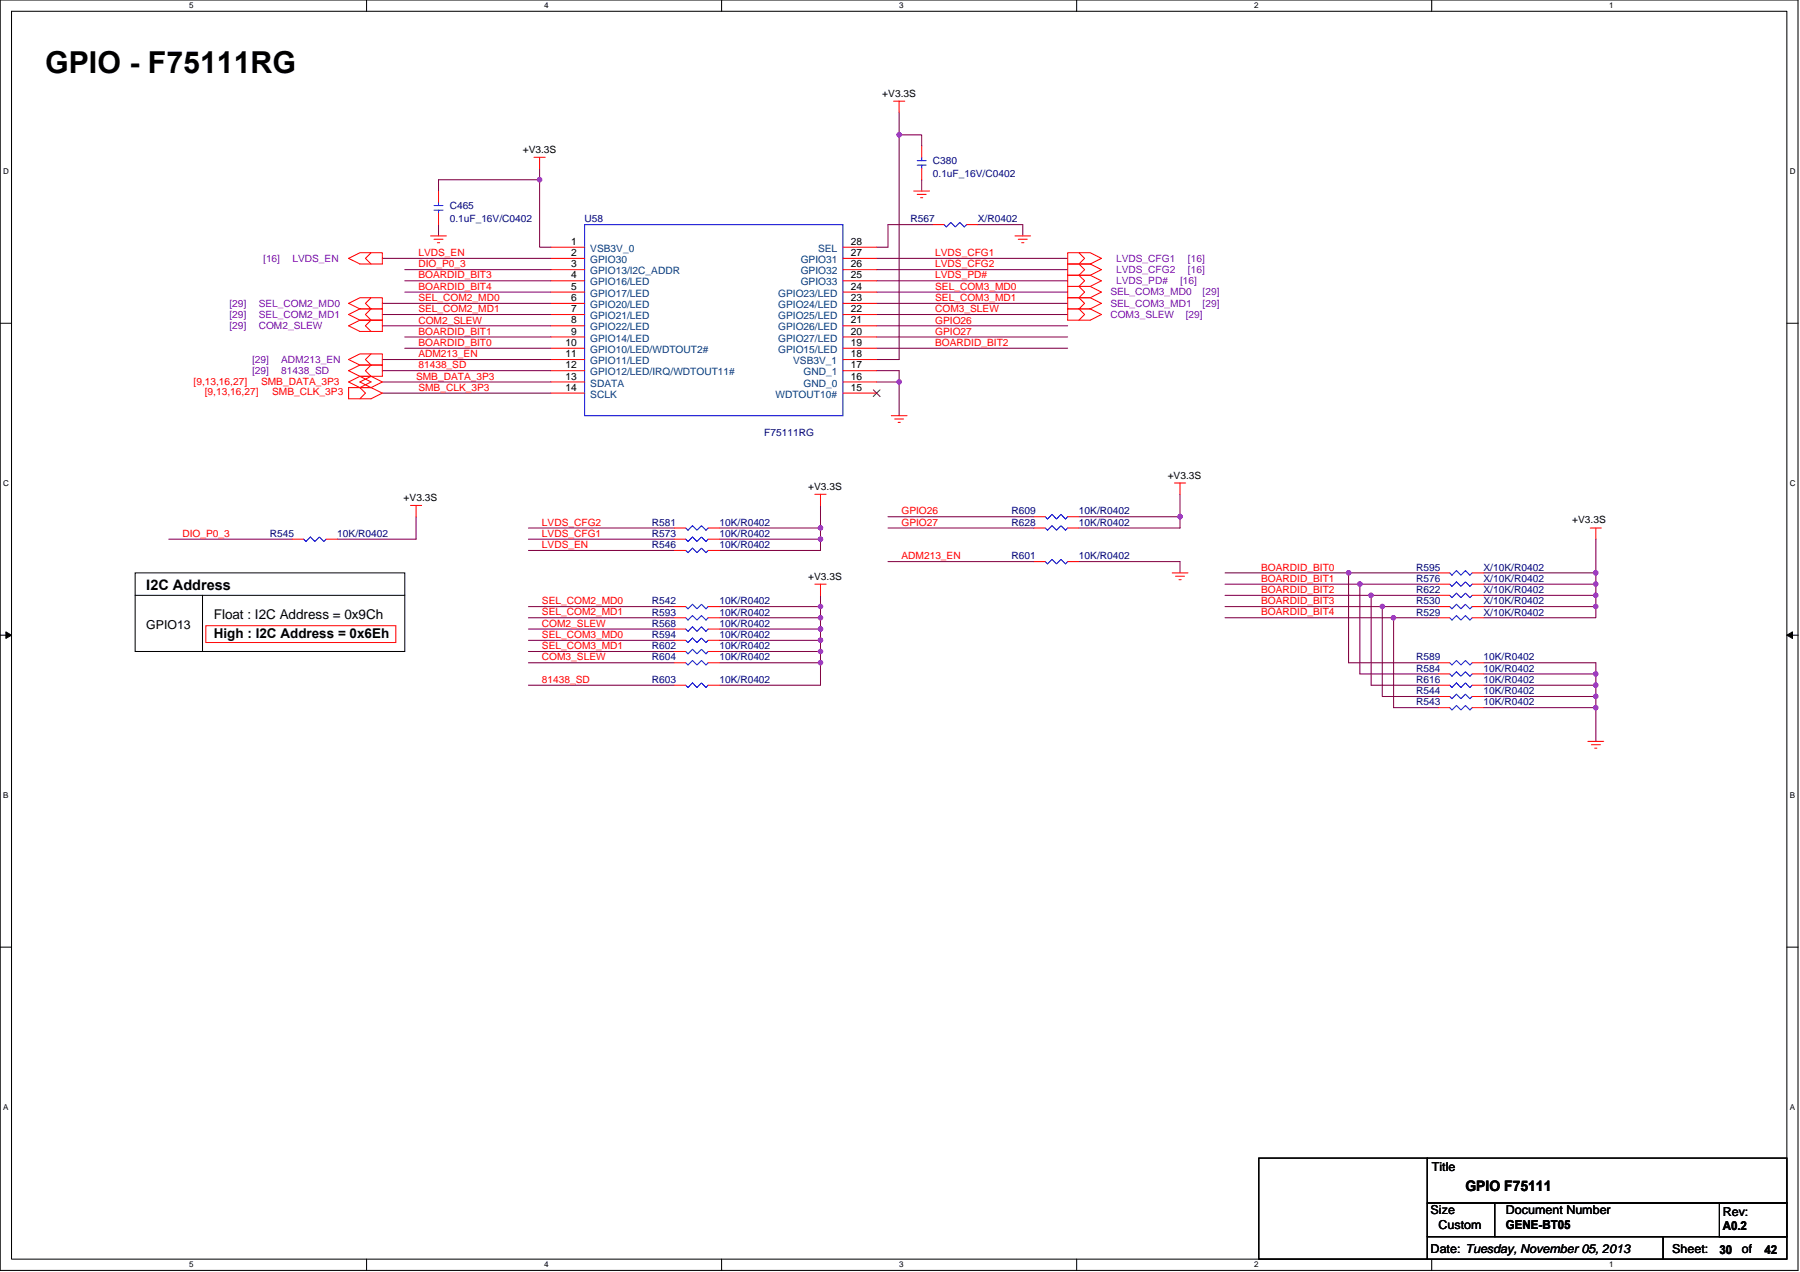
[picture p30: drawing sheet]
<svg xmlns="http://www.w3.org/2000/svg" width="297mm" height="210mm" viewBox="0 0 297 210" stroke-linecap="round" stroke-linejoin="round" font-family="sans-serif">
<defs><g id="words">
<text font-size="5" x="7.5" y="12.1">GPIO - F75111RG</text>
<g font-size="2.4">
<text x="24.1" y="97.3">I2C Address</text>
<text x="241.8" y="196.6">GPIO F75111</text>
</g>
<g font-size="2.2">
<text x="35.3" y="105.3">High : I2C Address = 0x6Eh</text>
<text x="35.3" y="102.1">Float : I2C Address = 0x9Ch</text>
</g>
<g font-size="2">
<text x="24.1" y="103.8">GPIO13</text>
<text x="236.3" y="193.4">Title</text>
<text x="236.1" y="200.4">Size</text>
<text x="237.4" y="202.8">Custom</text>
<text x="248.5" y="200.4">Document Number</text>
<text x="248.5" y="202.9">GENE-BT05</text>
<text x="284.3" y="200.8">Rev:</text>
<text x="284.3" y="203.1">A0.2</text>
<text x="236.1" y="206.9">Date: Tuesday, November 05, 2013</text>
<text x="275.9" y="206.9">Sheet:</text>
<text x="283.7" y="207">30</text>
<text x="287.4" y="206.9">of</text>
<text x="291.2" y="207">42</text>
</g>
<g font-size="1.7">
<text x="145.6" y="16">+V3.3S</text>
<text x="86.3" y="25.2">+V3.3S</text>
<text x="94.3" y="40.4">1</text>
<text x="140.4" y="40.4">28</text>
<text x="94.3" y="42.2">2</text>
<text x="94.3" y="44.1">3</text>
<text x="94.3" y="46">4</text>
<text x="94.3" y="47.8">5</text>
<text x="140.4" y="47.8">24</text>
<text x="140.4" y="46">25</text>
<text x="140.4" y="44.1">26</text>
<text x="140.4" y="42.2">27</text>
<text x="94.3" y="49.7">6</text>
<text x="94.3" y="51.5">7</text>
<text x="94.3" y="53.4">8</text>
<text x="140.4" y="53.4">21</text>
<text x="140.4" y="51.5">22</text>
<text x="140.4" y="49.7">23</text>
<text x="93.3" y="57.1">10</text>
<text x="93.3" y="58.9">11</text>
<text x="94.3" y="55.2">9</text>
<text x="140.4" y="57.1">19</text>
<text x="140.4" y="55.2">20</text>
<text x="140.4" y="58.9">18</text>
<text x="93.3" y="60.8">12</text>
<text x="93.3" y="62.7">13</text>
<text x="93.3" y="64.5">14</text>
<text x="140.4" y="62.7">16</text>
<text x="140.4" y="60.8">17</text>
<text x="140.4" y="64.5">15</text>
<text x="66.6" y="82.7">+V3.3S</text>
<text x="133.4" y="80.9">+V3.3S</text>
<text x="192.7" y="79">+V3.3S</text>
<text x="259.5" y="86.4">+V3.3S</text>
<text x="133.4" y="95.7">+V3.3S</text>
</g>
<g font-size="1.7" fill="#000080">
<text x="153.9" y="27.1">C380</text>
<text x="153.9" y="29.3">0.1uF_16V/C0402</text>
<text x="74.2" y="34.5">C465</text>
<text x="74.2" y="36.7">0.1uF_16V/C0402</text>
<text x="96.5" y="36.7">U58</text>
<text x="150.2" y="36.7">R567</text>
<text x="161.4" y="36.7">X/R0402</text>
<text x="126.1" y="71.9">F75111RG</text>
<text x="44.6" y="88.6">R545</text>
<text x="55.7" y="88.6">10K/R0402</text>
<text x="107.6" y="86.8">R581</text>
<text x="107.6" y="88.6">R573</text>
<text x="118.7" y="86.8">10K/R0402</text>
<text x="118.7" y="88.6">10K/R0402</text>
<text x="166.9" y="86.8">R628</text>
<text x="166.9" y="84.9">R609</text>
<text x="178" y="86.8">10K/R0402</text>
<text x="178" y="84.9">10K/R0402</text>
<text x="107.6" y="90.5">R546</text>
<text x="118.7" y="90.5">10K/R0402</text>
<text x="166.9" y="92.4">R601</text>
<text x="178" y="92.4">10K/R0402</text>
<text x="233.7" y="94.2">R595</text>
<text x="244.8" y="94.2">X/10K/R0402</text>
<text x="107.6" y="101.6">R593</text>
<text x="107.6" y="99.8">R542</text>
<text x="118.7" y="101.6">10K/R0402</text>
<text x="118.7" y="99.8">10K/R0402</text>
<text x="233.7" y="99.8">R530</text>
<text x="233.7" y="101.6">R529</text>
<text x="233.7" y="96.1">R576</text>
<text x="233.7" y="97.9">R622</text>
<text x="244.8" y="99.8">X/10K/R0402</text>
<text x="244.8" y="101.6">X/10K/R0402</text>
<text x="244.8" y="96.1">X/10K/R0402</text>
<text x="244.8" y="97.9">X/10K/R0402</text>
<text x="107.6" y="105.3">R594</text>
<text x="107.6" y="107.2">R602</text>
<text x="107.6" y="103.5">R568</text>
<text x="118.7" y="105.3">10K/R0402</text>
<text x="118.7" y="107.2">10K/R0402</text>
<text x="118.7" y="103.5">10K/R0402</text>
<text x="107.6" y="112.7">R603</text>
<text x="107.6" y="109">R604</text>
<text x="118.7" y="112.7">10K/R0402</text>
<text x="118.7" y="109">10K/R0402</text>
<text x="233.7" y="109">R589</text>
<text x="233.7" y="110.9">R584</text>
<text x="233.7" y="112.7">R616</text>
<text x="244.8" y="109">10K/R0402</text>
<text x="244.8" y="110.9">10K/R0402</text>
<text x="244.8" y="112.7">10K/R0402</text>
<text x="233.7" y="114.6">R544</text>
<text x="233.7" y="116.5">R543</text>
<text x="244.8" y="114.6">10K/R0402</text>
<text x="244.8" y="116.5">10K/R0402</text>
</g>
<g font-size="1.7" fill="#004080">
<text x="97.4" y="41.6">VSB3V_0</text>
<text x="135" y="41.6">SEL</text>
<text x="97.4" y="43.4">GPIO30</text>
<text x="97.4" y="45.3">GPIO13/I2C_ADDR</text>
<text x="97.4" y="47.1">GPIO16/LED</text>
<text x="132.1" y="47.1">GPIO33</text>
<text x="132.1" y="45.3">GPIO32</text>
<text x="132.1" y="43.4">GPIO31</text>
<text x="97.4" y="49">GPIO17/LED</text>
<text x="97.4" y="50.8">GPIO20/LED</text>
<text x="97.4" y="52.7">GPIO21/LED</text>
<text x="128.4" y="52.7">GPIO25/LED</text>
<text x="128.4" y="50.8">GPIO24/LED</text>
<text x="128.4" y="49">GPIO23/LED</text>
<text x="97.4" y="54.5">GPIO22/LED</text>
<text x="97.4" y="56.4">GPIO14/LED</text>
<text x="97.4" y="58.3">GPIO10/LED/WDTOUT2#</text>
<text x="128.4" y="58.3">GPIO15/LED</text>
<text x="128.4" y="56.4">GPIO27/LED</text>
<text x="128.4" y="54.5">GPIO26/LED</text>
<text x="97.4" y="60.1">GPIO11/LED</text>
<text x="97.4" y="62">GPIO12/LED/IRQ/WDTOUT11#</text>
<text x="97.4" y="63.8">SDATA</text>
<text x="97.4" y="65.7">SCLK</text>
<text x="128" y="65.7">WDTOUT10#</text>
<text x="130.9" y="60.1">VSB3V_1</text>
<text x="132.6" y="63.8">GND_0</text>
<text x="132.6" y="62">GND_1</text>
</g>
<g font-size="1.7" fill="#8000ff">
<text x="43.4" y="43.2">[16]</text>
<text x="48.3" y="43.2">LVDS_EN</text>
<text x="184.2" y="46.9">LVDS_PD#</text>
<text x="184.2" y="43.2">LVDS_CFG1</text>
<text x="184.2" y="45.1">LVDS_CFG2</text>
<text x="194.7" y="46.9">[16]</text>
<text x="196" y="43.2">[16]</text>
<text x="196" y="45.1">[16]</text>
<text x="37.9" y="50.6">[29]</text>
<text x="37.9" y="52.5">[29]</text>
<text x="42.7" y="50.6">SEL_COM2_MD0</text>
<text x="42.7" y="52.5">SEL_COM2_MD1</text>
<text x="183.2" y="48.8">SEL_COM3_MD0</text>
<text x="183.2" y="50.6">SEL_COM3_MD1</text>
<text x="183.2" y="52.5">COM3_SLEW</text>
<text x="195.7" y="52.5">[29]</text>
<text x="198.5" y="48.8">[29]</text>
<text x="198.5" y="50.6">[29]</text>
<text x="37.9" y="54.3">[29]</text>
<text x="41.6" y="59.9">[29]</text>
<text x="42.7" y="54.3">COM2_SLEW</text>
<text x="46.4" y="59.9">ADM213_EN</text>
<text x="41.6" y="61.7">[29]</text>
<text x="46.4" y="61.7">81438_SD</text>
</g>
<g font-size="1.7" fill="#f00">
<text x="69" y="44.1">DIO_P0_3</text>
<text x="69" y="42.3">LVDS_EN</text>
<text x="69" y="46">BOARDID_BIT3</text>
<text x="69" y="47.8">BOARDID_BIT4</text>
<text x="154.3" y="42.3">LVDS_CFG1</text>
<text x="154.3" y="46">LVDS_PD#</text>
<text x="154.3" y="44.1">LVDS_CFG2</text>
<text x="154.3" y="47.8">SEL_COM3_MD0</text>
<text x="69" y="53.4">COM2_SLEW</text>
<text x="69" y="49.7">SEL_COM2_MD0</text>
<text x="69" y="51.5">SEL_COM2_MD1</text>
<text x="154.3" y="51.5">COM3_SLEW</text>
<text x="154.3" y="49.7">SEL_COM3_MD1</text>
<text x="154.3" y="53.4">GPIO26</text>
<text x="69" y="59">ADM213_EN</text>
<text x="69" y="57.1">BOARDID_BIT0</text>
<text x="69" y="55.2">BOARDID_BIT1</text>
<text x="154.3" y="55.2">GPIO27</text>
<text x="154.3" y="57.1">BOARDID_BIT2</text>
<text x="31.9" y="63.6">[9,13,16,27]</text>
<text x="33.8" y="65.3">[9,13,16,27]</text>
<text x="43.1" y="63.6">SMB_DATA_3P3</text>
<text x="44.9" y="65.3">SMB_CLK_3P3</text>
<text x="68.7" y="62.7">SMB_DATA_3P3</text>
<text x="69" y="60.8">81438_SD</text>
<text x="69" y="64.5">SMB_CLK_3P3</text>
<text x="30.1" y="88.6">DIO_P0_3</text>
<text x="89.4" y="88.6">LVDS_CFG1</text>
<text x="89.4" y="86.8">LVDS_CFG2</text>
<text x="148.8" y="84.9">GPIO26</text>
<text x="148.8" y="86.8">GPIO27</text>
<text x="89.4" y="90.5">LVDS_EN</text>
<text x="148.8" y="92.3">ADM213_EN</text>
<text x="208.1" y="94.2">BOARDID_BIT0</text>
<text x="89.4" y="101.6">SEL_COM2_MD1</text>
<text x="89.4" y="99.8">SEL_COM2_MD0</text>
<text x="208.1" y="96.1">BOARDID_BIT1</text>
<text x="208.1" y="97.9">BOARDID_BIT2</text>
<text x="208.1" y="99.8">BOARDID_BIT3</text>
<text x="208.1" y="101.6">BOARDID_BIT4</text>
<text x="89.4" y="105.3">SEL_COM3_MD0</text>
<text x="89.4" y="103.5">COM2_SLEW</text>
<text x="89.4" y="107.2">SEL_COM3_MD1</text>
<text x="89.4" y="109">COM3_SLEW</text>
<text x="89.4" y="112.7">81438_SD</text>
</g>
<g font-size="1.3">
<text x="31.2" y="1.4">5</text>
<text x="89.8" y="1.4">4</text>
<text x="148.4" y="1.4">3</text>
<text x="207" y="1.4">2</text>
<text x="265.6" y="1.4">1</text>
<text x=".5" y="28.8">D</text>
<text x="295.3" y="28.8">D</text>
<text x=".5" y="80.3">C</text>
<text x="295.3" y="80.3">C</text>
<text x=".5" y="131.8">B</text>
<text x="295.3" y="131.8">B</text>
<text x=".5" y="183.3">A</text>
<text x="295.3" y="183.3">A</text>
<text x="31.2" y="209.2">5</text>
<text x="89.8" y="209.2">4</text>
<text x="148.4" y="209.2">3</text>
<text x="207" y="209.2">2</text>
<text x="265.6" y="209.2">1</text>
</g>
</g></defs>
<path d="M0 0h296.7v209.7h-296.7zM1.9 1.9h293v206h-293z" fill="none" stroke="#000" stroke-width=".17"/>
<g fill="#fff">
<path d="M31.2 .2h.7v1.5h-.7z"/>
<path d="M31.2 208h.7v1.5h-.7z"/>
</g>
<path d="M60.5 0v1.9M60.5 207.9v1.8" fill="none" stroke="#000" stroke-width=".17"/>
<g fill="#fff">
<path d="M89.8 .2h.7v1.5h-.7z"/>
<path d="M89.8 208h.7v1.5h-.7z"/>
</g>
<path d="M119.1 0v1.9M119.1 207.9v1.8" fill="none" stroke="#000" stroke-width=".17"/>
<g fill="#fff">
<path d="M148.4 .2h.7v1.5h-.7z"/>
<path d="M148.4 208h.7v1.5h-.7z"/>
</g>
<path d="M177.7 0v1.9M177.7 207.9v1.8" fill="none" stroke="#000" stroke-width=".17"/>
<g fill="#fff">
<path d="M207 .2h.7v1.5h-.7z"/>
<path d="M207 208h.7v1.5h-.7z"/>
</g>
<path d="M236.3 0v1.9M236.3 207.9v1.8" fill="none" stroke="#000" stroke-width=".17"/>
<g fill="#fff">
<path d="M265.6 .2h.7v1.5h-.7z"/>
<path d="M265.6 208h.7v1.5h-.7z"/>
<path d="M.5 27.6h1v1.5h-1z"/>
<path d="M295.3 27.6h1v1.5h-1z"/>
<path d="M.5 79.1h1v1.5h-1z"/>
<path d="M295.3 79.1h1v1.5h-1z"/>
</g>
<path d="M0 53.4h1.9M294.9 53.4h1.8" fill="none" stroke="#000" stroke-width=".17"/>
<g fill="#fff">
<path d="M.5 130.6h.9v1.5h-.9z"/>
<path d="M295.3 130.6h.9v1.5h-.9z"/>
</g>
<path d="M0 104.9h1.9M294.9 104.9h1.8" fill="none" stroke="#000" stroke-width=".17"/>
<path d="M1 104.3l.9 .6-.9 .5zM294.9 104.9l.9-.6v1.1z" fill="#000" stroke="#000" stroke-width=".17"/>
<g fill="#fff">
<path d="M.5 182.1h.9v1.5h-.9z"/>
<path d="M295.3 182.1h.9v1.5h-.9z"/>
</g>
<path d="M22.3 94.6h44.5v12.9h-44.5zM22.3 98.3h44.5M33.4 98.3v9.2M0 156.4h1.9M294.9 156.4h1.8M207.7 191.2h27.8v16.7h-27.8zM235.5 198.6h11.2v5.6h-11.2zM235.5 191.2h59.4v7.4h-59.4zM246.7 198.6h48.2v5.6h-48.2zM283.7 198.6h11.2v5.6h-11.2zM235.5 204.2h39v3.7h-39zM274.5 204.2h20.4v3.7h-20.4z" fill="none" stroke="#000" stroke-width=".17"/>
<g fill="none" stroke="#f00" stroke-width=".17">
<path d="M147.5 16.7h1.8M148.4 16.7v1.8M71.1 38.9h2.6M71.6 39.5h1.5M72.4 35.2v1.9M72.4 31.5v1.9M88.1 26h1.9M89 26v1.8M150.8 31.5h2.6M151.4 32.1h1.4M151.9 32.6h.4M152.1 27.8v1.9"/>
<path d="M152.1 24.1v1.9M153.9 37.1h1.9M159.5 37.1h1.9M167.5 38.9h2.6M168 39.5h1.5M57.5 42.7l1.9-1h3.7v1.9h-3.7zM57.5 53.8l1.9-.9h3.7v1.8h-3.7zM57.5 50.1l1.9-1h3.7v1.9h-3.7zM57.5 51.9l1.9-.9h3.7v1.9h-3.7zM57.5 59.4l1.9-1h3.7v1.9h-3.7zM61.2 41.7l-.9 1 .9 .9M61.2 49.1l-.9 1 .9 .9-.9 .9 .9 1-.9 .9 .9 .9"/>
<path d="M61.2 58.4l-.9 1 .9 .9-.9 .9 .9 .9M72.2 40.1h.4M90.9 40.8h5.6M90.9 42.7h5.6M90.9 44.5h5.6M90.9 46.4h5.6M90.9 48.2h5.6M90.9 50.1h5.6M90.9 51.9h5.6M90.9 53.8h5.6M90.9 55.6h5.6M90.9 57.5h5.6"/>
<path d="M90.9 59.4h5.6M139.1 59.4h5.6M139.1 57.5h5.6M139.1 55.6h5.6M139.1 53.8h5.6M139.1 51.9h5.6M139.1 50.1h5.6M139.1 48.2h5.6M139.1 46.4h5.6M139.1 44.5h5.6M139.1 42.7h5.6M139.1 40.8h5.6"/>
<path d="M168.6 40.1h.4M176.2 45.4h3.7l1.9 1-1.9 .9h-3.7zM176.2 41.7h3.7l1.9 1-1.9 .9h-3.7zM176.2 43.6h3.7l1.9 .9-1.9 .9h-3.7zM176.2 47.3h3.7l1.9 .9-1.9 .9h-3.7zM176.2 49.1h3.7l1.9 1-1.9 .9h-3.7zM176.2 51h3.7l1.9 .9-1.9 1h-3.7zM178.1 41.7l.9 1-.9 .9 .9 .9-.9 .9 .9 1-.9 .9 .9 .9-.9 .9 .9 1-.9 .9 .9 .9-.9 1M57.5 61.2l1.9-.9h3.7v1.8h-3.7zM57.5 64h3.7l1.9 .9-1.9 .9h-3.7zM59.4 62.1l1.8 1-1.8 .9M59.4 64l.9 .9-.9 .9"/>
<path d="M61.2 62.1l1.9 1-1.9 .9h-1.8M61.2 62.1l-1.8 1 1.8 .9M61.2 62.1h-1.8l-1.9 1 1.9 .9M90.9 61.2h5.6M90.9 63.1h5.6M90.9 64.9h5.6M139.1 63.1h5.6M139.1 61.2h5.6M139.1 64.9h5.6M147.1 68.6h2.6M147.6 69.2h1.5M148.2 69.7h.4"/>
<path d="M193.8 79.7h1.9M194.7 79.7v1.9M48.3 89h1.8M53.8 89h1.9M67.7 83.4h1.9M68.7 83.4v1.9M111.3 87.2h1.9M111.3 90.9h1.9M111.3 89h1.9M116.9 87.2h1.8M116.9 90.9h1.8M116.9 89h1.8"/>
<path d="M134.5 81.6h1.8M134.5 96.4h1.8M135.4 81.6v1.8M135.4 96.4v1.9M170.6 92.7h1.9M170.6 87.2h1.9M170.6 85.3h1.9M176.2 92.7h1.9M176.2 87.2h1.9M176.2 85.3h1.9M193.4 94.6h2.6M194 95.1h1.5"/>
<path d="M194.6 95.7h.3M237.4 94.6h1.8M237.4 96.4h1.8M237.4 98.3h1.8M242.9 94.6h1.9M242.9 96.4h1.9M242.9 98.3h1.9M262.4 87.2h1.9M263.4 87.2v1.8M34 103.3h31.3v2.8h-31.3zM111.3 113.1h1.9M111.3 102h1.9"/>
<path d="M111.3 105.7h1.9M111.3 100.1h1.9M111.3 107.5h1.9M111.3 103.8h1.9M111.3 109.4h1.9M116.9 113.1h1.8M116.9 102h1.8M116.9 105.7h1.8M116.9 100.1h1.8M116.9 107.5h1.8M116.9 103.8h1.8M116.9 109.4h1.8"/>
<path d="M237.4 109.4h1.8M237.4 100.1h1.8M237.4 111.3h1.8M237.4 113.1h1.8M237.4 102h1.8M237.4 115h1.8M237.4 116.8h1.8M242.9 109.4h1.9M242.9 100.1h1.9M242.9 111.3h1.9M242.9 113.1h1.9M242.9 102h1.9"/>
<path d="M242.9 115h1.9M242.9 116.8h1.9M262 122.4h2.6M262.6 122.9h1.5M263.2 123.5h.3"/>
</g>
<g fill="none" stroke="#800040" stroke-width=".17">
<path d="M148.4 18.5v3.8M72.4 37.1v1.8M89 29.7v11.1h1.9M89 27.8v1.9M89 29.7h-16.6v1.8M148.4 22.3h3.7v1.8M148.4 22.3v37.1h-3.7M152.1 29.7v1.8M153.9 37.1h-7.4v3.7h-1.8M161.4 37.1h7.4v1.8M63.1 42.7h27.8M63.1 53.8h27.8"/>
<path d="M63.1 50.1h27.8M63.1 51.9h27.8M63.1 59.4h27.8M66.8 57.5h24.1M66.8 44.5h24.1M66.8 55.6h24.1M66.8 46.4h24.1M66.8 48.2h24.1M144.7 42.7h31.5M144.7 46.4h31.5M144.7 44.5h31.5M144.7 51.9h31.5"/>
<path d="M144.7 50.1h31.5M144.7 48.2h31.5M144.7 55.6h31.5M144.7 53.8h31.5M144.7 57.5h31.5M63.1 61.2h27.8M63.1 64.9h27.8M63.1 63.1h27.8M144.7 61.2h3.7v1.9M144.7 63.1h3.7M148.4 63.1v5.5M27.9 89h20.4"/>
<path d="M68.7 85.3v3.7h-13M87.2 90.9h24.1M87.2 89h24.1M87.2 87.2h24.1M118.7 89h16.7M118.7 87.2h16.7M135.4 87.2v1.8M135.4 89v1.9h-16.7M135.4 83.4v3.8M135.4 98.3v1.8M146.5 85.3h24.1M146.5 92.7h24.1"/>
<path d="M146.5 87.2h24.1M178.1 92.7h16.6v1.9M178.1 85.3h16.6M194.7 85.3v1.9h-16.6M194.7 81.6v3.7M202.2 96.4h22.2M202.2 94.6h20.3v14.8h14.9M202.2 98.3h24.1M222.5 94.6h14.9M224.4 96.4v14.9h13M224.4 96.4h13M226.3 98.3v14.8h11.1"/>
<path d="M226.3 98.3h11.1M244.8 94.6h18.6M244.8 96.4h18.6M244.8 98.3h18.6M263.4 98.3v1.8M263.4 89v9.3M87.2 105.7h24.1M87.2 103.8h24.1M87.2 102h24.1M87.2 100.1h24.1M87.2 107.5h24.1M87.2 109.4h24.1"/>
<path d="M87.2 113.1h24.1M118.7 100.1h16.7M118.7 103.8h16.7M118.7 102h16.7M118.7 105.7h16.7M118.7 107.5h16.7M118.7 109.4h16.7M135.4 102v1.8M135.4 103.8v1.9M135.4 100.1v1.9M135.4 105.7v1.8M135.4 107.5v1.9"/>
<path d="M135.4 109.4v3.7h-16.7M202.2 100.1h25.9M202.2 102h27.8M228.1 100.1v14.9h9.3M228.1 100.1h9.3M230 102v14.8h7.4M230 102h7.4M244.8 109.4h18.6v1.9M244.8 111.3h18.6M244.8 113.1h18.6M244.8 100.1h18.6M244.8 116.8h18.6"/>
<path d="M263.4 116.8v5.6M263.4 115v1.8M263.4 100.1v1.9h-18.6M263.4 111.3v1.8M263.4 113.1v1.9h-18.6"/>
</g>
<g fill="#f0f" stroke="#f0f" stroke-width=".17">
<circle cx="135.4" cy="89" r=".36"/>
<circle cx="135.4" cy="87.1" r=".36"/>
<circle cx="89" cy="29.7" r=".37"/>
<circle cx="148.4" cy="63" r=".36"/>
<circle cx="148.4" cy="22.2" r=".36"/>
<circle cx="135.4" cy="100.1" r=".36"/>
<circle cx="135.4" cy="103.8" r=".37"/>
<circle cx="135.4" cy="102" r=".36"/>
<circle cx="135.4" cy="105.7" r=".36"/>
<circle cx="135.4" cy="107.5" r=".36"/>
<circle cx="135.4" cy="109.4" r=".36"/>
<circle cx="222.5" cy="94.6" r=".37"/>
<circle cx="263.3" cy="94.6" r=".37"/>
<circle cx="263.3" cy="96.4" r=".36"/>
<circle cx="263.3" cy="98.3" r=".36"/>
<circle cx="224.4" cy="96.4" r=".37"/>
<circle cx="263.3" cy="111.2" r=".36"/>
<circle cx="263.3" cy="113.1" r=".37"/>
<circle cx="263.3" cy="100.1" r=".36"/>
<circle cx="226.2" cy="98.3" r=".36"/>
<circle cx="228.1" cy="100.1" r=".36"/>
<circle cx="229.9" cy="102" r=".36"/>
<circle cx="263.3" cy="116.8" r=".36"/>
<circle cx="263.3" cy="115" r=".36"/>
<circle cx="194.7" cy="85.3" r=".37"/>
</g>
<g fill="none" stroke="#00f" stroke-width=".17">
<path d="M71.6 33.9h1.5M71.6 34.7h1.5M72.4 33.4v.5M72.4 34.7v.5M96.5 37.1h42.6v31.5h-42.6zM151.4 26.5h1.4M151.4 27.3h1.4M152.1 26v.5M152.1 27.3v.5M159.5 37.1l-.4 .4-.7-.8-.8 .8-.7-.8-.7 .8-.4-.4M53.8 89l-.4 .4-.7-.8-.7 .8-.8-.8-.7 .8-.4-.4M113.2 90.9l.3 .3 .8-.7 .7 .7 .8-.7 .7 .7 .4-.3"/>
<path d="M116.9 87.2l-.4 .3-.7-.7-.8 .7-.7-.7-.8 .7-.3-.3M116.9 89l-.4 .4-.7-.8-.8 .8-.7-.8-.8 .8-.3-.4M172.5 92.7l.4 .4 .7-.7 .7 .7 .8-.7 .7 .7 .4-.4M176.2 87.2l-.4 .3-.7-.7-.8 .7-.7-.7-.7 .7-.4-.3M176.2 85.3l-.4 .4-.7-.8-.8 .8-.7-.8-.7 .8-.4-.4M239.2 94.6l.4 .4 .7-.8 .8 .8 .7-.8 .8 .8 .3-.4M239.2 96.4l.4 .4 .7-.7 .8 .7 .7-.7 .8 .7 .3-.4M239.2 98.3l.4 .4 .7-.8 .8 .8 .7-.8 .8 .8 .3-.4M113.2 113.1l.3 .4 .8-.8 .7 .8 .8-.8 .7 .8 .4-.4M113.2 102l.3 .4 .8-.8 .7 .8 .8-.8 .7 .8 .4-.4M113.2 105.7l.3 .4 .8-.8 .7 .8 .8-.8 .7 .8 .4-.4M113.2 100.1l.3 .4 .8-.7 .7 .7 .8-.7 .7 .7 .4-.4"/>
<path d="M113.2 107.5l.3 .4 .8-.7 .7 .7 .8-.7 .7 .7 .4-.4M113.2 103.8l.3 .4 .8-.7 .7 .7 .8-.7 .7 .7 .4-.4M113.2 109.4l.3 .4 .8-.8 .7 .8 .8-.8 .7 .8 .4-.4M239.2 109.4l.4 .4 .7-.8 .8 .8 .7-.8 .8 .8 .3-.4M239.2 100.1l.4 .4 .7-.7 .8 .7 .7-.7 .8 .7 .3-.4M239.2 111.3l.4 .3 .7-.7 .8 .7 .7-.7 .8 .7 .3-.3M239.2 113.1l.4 .4 .7-.8 .8 .8 .7-.8 .8 .8 .3-.4M239.2 102l.4 .4 .7-.8 .8 .8 .7-.8 .8 .8 .3-.4M239.2 115l.4 .3 .7-.7 .8 .7 .7-.7 .8 .7 .3-.3M239.2 116.8l.4 .4 .7-.7 .8 .7 .7-.7 .8 .7 .3-.4"/>
</g>
<path d="M144.1 64.3l1.1 1.2M145.2 64.3l-1.1 1.2" fill="none" stroke="#804000" stroke-width=".17"/>
<use href="#words"/>
</svg>
